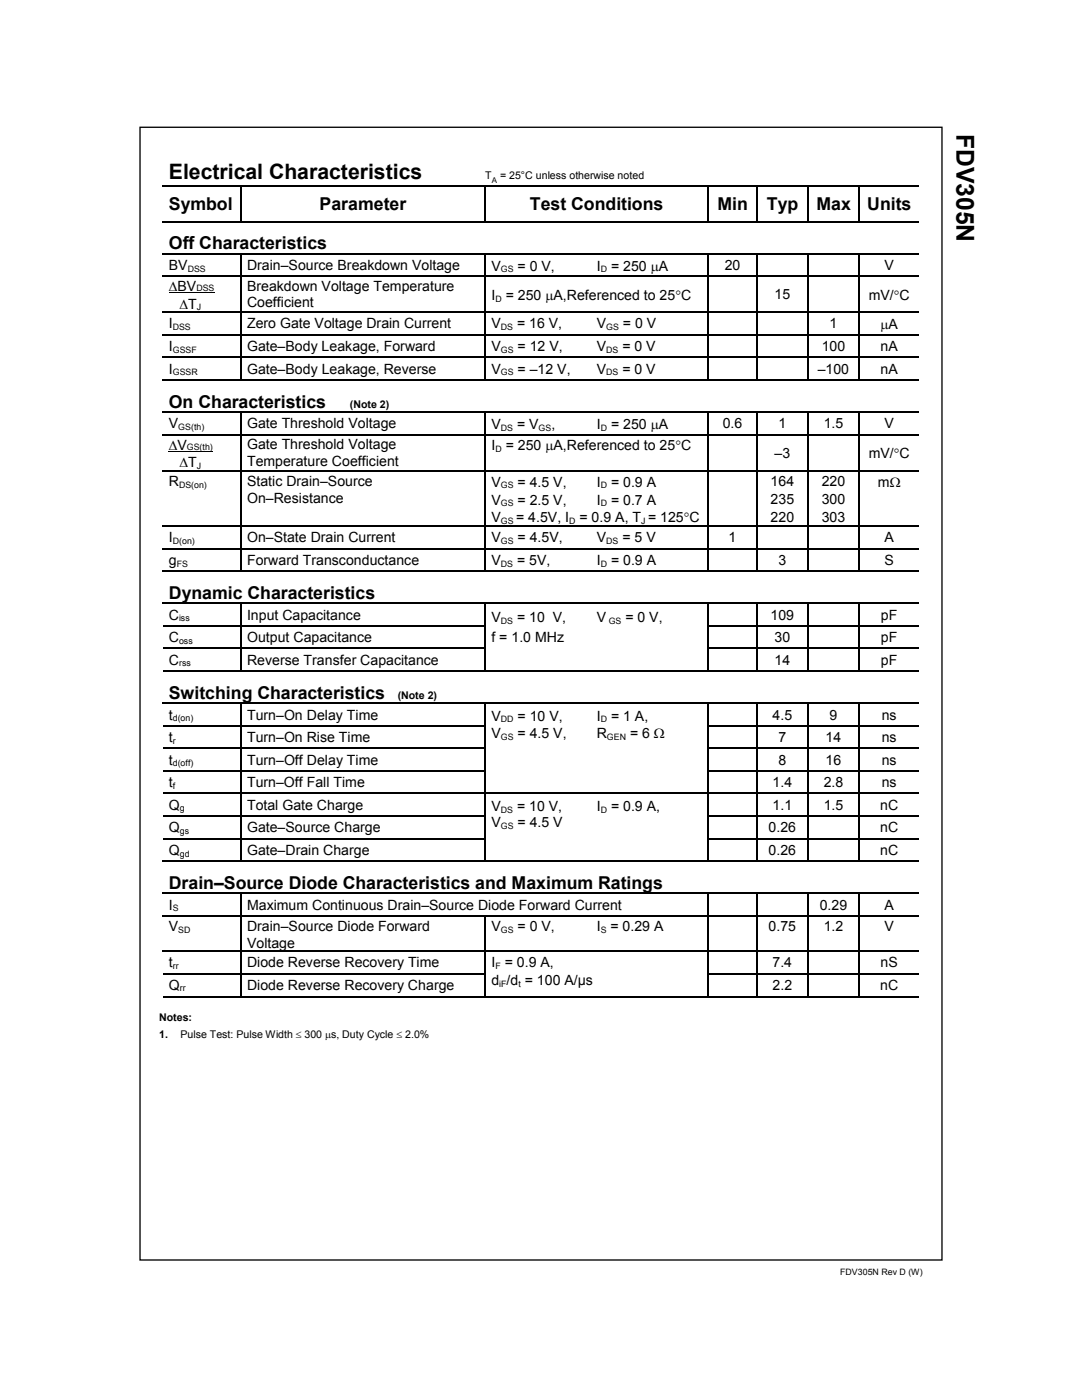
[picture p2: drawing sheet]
<svg xmlns="http://www.w3.org/2000/svg" width="216mm" height="279mm" viewBox="0 0 216 279" stroke-linecap="round" stroke-linejoin="round" font-family="sans-serif">
<defs><g id="words">
<text font-size="4.9" x="190.9" y="26.7" transform="rotate(90 190.9 26.7)">FDV305N</text>
<text font-size="4.2" x="33.7" y="35.7">Electrical Characteristics</text>
<g font-size="3.5">
<text x="33.7" y="41.9">Symbol</text>
<text x="63.8" y="41.9">Parameter</text>
<text x="105.7" y="41.9">Test Conditions</text>
<text x="143.1" y="41.9">Min</text>
<text x="153" y="41.9">Typ</text>
<text x="162.9" y="41.9">Max</text>
<text x="173" y="41.9">Units</text>
<text x="33.7" y="49.8">Off Characteristics</text>
<text x="33.7" y="81.4">On Characteristics</text>
<text x="33.7" y="119.5">Dynamic Characteristics</text>
<text x="33.7" y="139.5">Switching Characteristics</text>
<text x="33.7" y="177.4">Drain–Source Diode Characteristics and Maximum Ratings</text>
</g>
<g font-size="2.8">
<text x="33.7" y="53.9">BV</text>
<text x="49.3" y="53.9">Drain–Source Breakdown Voltage</text>
<text x="98.1" y="54">V</text>
<text x="103.3" y="54">= 0 V,</text>
<text x="119.1" y="54">I</text>
<text x="121.9" y="54">= 250 µA</text>
<text x="144.6" y="53.9">20</text>
<text x="176.5" y="53.9">V</text>
<text x="33.7" y="58.1">∆BV</text>
<text x="49.3" y="58.1">Breakdown Voltage Temperature</text>
<text x="98.1" y="59.8">I</text>
<text x="100.9" y="59.8">= 250 µA,Referenced to 25°C</text>
<text x="154.6" y="59.7">15</text>
<text x="173.4" y="59.8">mV/°C</text>
<text x="33.7" y="65.6">I</text>
<text x="35.8" y="61.6">∆T</text>
<text x="49.3" y="61.3">Coefficient</text>
<text x="49.3" y="65.6">Zero Gate Voltage Drain Current</text>
<text x="98.1" y="65.6">V</text>
<text x="103.2" y="65.6">= 16 V,</text>
<text x="119.1" y="65.6">V</text>
<text x="124.3" y="65.6">= 0 V</text>
<text x="165.5" y="65.6">1</text>
<text x="175.7" y="65.7">µA</text>
<text x="33.7" y="70.1">I</text>
<text x="49.3" y="70.1">Gate–Body Leakage, Forward</text>
<text x="98.1" y="70.1">V</text>
<text x="103.3" y="70.1">= 12 V,</text>
<text x="119.1" y="70.1">V</text>
<text x="124.2" y="70.1">= 0 V</text>
<text x="164" y="70.1">100</text>
<text x="175.7" y="70.1">nA</text>
<text x="33.7" y="74.5">I</text>
<text x="49.3" y="74.5">Gate–Body Leakage, Reverse</text>
<text x="98.1" y="74.5">V</text>
<text x="103.3" y="74.5">= –12 V,</text>
<text x="119.1" y="74.5">V</text>
<text x="124.2" y="74.5">= 0 V</text>
<text x="163.2" y="74.5">–100</text>
<text x="175.7" y="74.5">nA</text>
<text x="33.7" y="85.5">V</text>
<text x="33.7" y="89.7">∆V</text>
<text x="49.3" y="89.7">Gate Threshold Voltage</text>
<text x="49.3" y="85.5">Gate Threshold Voltage</text>
<text x="98.1" y="89.8">I</text>
<text x="98.1" y="85.6">V</text>
<text x="100.9" y="89.8">= 250 µA,Referenced to 25°C</text>
<text x="103.2" y="85.6">= V</text>
<text x="110" y="85.6">,</text>
<text x="119.1" y="85.6">I</text>
<text x="121.9" y="85.6">= 250 µA</text>
<text x="144.2" y="85.5">0.6</text>
<text x="155.3" y="85.5">1</text>
<text x="164.4" y="85.5">1.5</text>
<text x="176.5" y="85.5">V</text>
<text x="35.8" y="93.2">∆T</text>
<text x="49.3" y="92.9">Temperature Coefficient</text>
<text x="154.6" y="91.3">–3</text>
<text x="173.4" y="91.4">mV/°C</text>
<text x="33.7" y="97">R</text>
<text x="49.3" y="100.3">On–Resistance</text>
<text x="49.3" y="97">Static Drain–Source</text>
<text x="98.1" y="97.1">V</text>
<text x="98.1" y="100.7">V</text>
<text x="103.3" y="97.1">= 4.5 V,</text>
<text x="103.3" y="100.7">= 2.5 V,</text>
<text x="119.1" y="97.1">I</text>
<text x="119.1" y="100.7">I</text>
<text x="121.9" y="97.1">= 0.9 A</text>
<text x="121.9" y="100.7">= 0.7 A</text>
<text x="153.8" y="97">164</text>
<text x="153.8" y="100.6">235</text>
<text x="164" y="97">220</text>
<text x="164" y="100.6">300</text>
<text x="175.2" y="97.3">mΩ</text>
<text x="98.1" y="104.2">V</text>
<text x="103" y="104.2">= 4.5V, I</text>
<text x="115.6" y="104.2">= 0.9 A, T = 125°C</text>
<text x="153.8" y="104.2">220</text>
<text x="164" y="104.2">303</text>
<text x="33.7" y="108.2">I</text>
<text x="33.7" y="112.7">g</text>
<text x="49.3" y="112.7">Forward Transconductance</text>
<text x="49.3" y="108.2">On–State Drain Current</text>
<text x="98.1" y="108.2">V</text>
<text x="98.1" y="112.7">V</text>
<text x="103.2" y="112.7">= 5V,</text>
<text x="103.3" y="108.2">= 4.5V,</text>
<text x="119.1" y="112.7">I</text>
<text x="119.1" y="108.2">V</text>
<text x="121.9" y="112.7">= 0.9 A</text>
<text x="124.2" y="108.2">= 5 V</text>
<text x="145.4" y="108.2">1</text>
<text x="155.3" y="112.7">3</text>
<text x="176.5" y="108.2">A</text>
<text x="176.5" y="112.7">S</text>
<text x="33.7" y="123.7">C</text>
<text x="49.3" y="123.7">Input Capacitance</text>
<text x="98.1" y="124.2">V</text>
<text x="103.2" y="124.2">= 10 V,</text>
<text x="119.1" y="124.2">V</text>
<text x="124.8" y="124.2">= 0 V,</text>
<text x="153.8" y="123.7">109</text>
<text x="175.8" y="123.7">pF</text>
<text x="33.7" y="128.2">C</text>
<text x="49.3" y="128.2">Output Capacitance</text>
<text x="98.1" y="128.2">f = 1.0 MHz</text>
<text x="154.5" y="128.2">30</text>
<text x="175.8" y="128.2">pF</text>
<text x="33.7" y="132.7">C</text>
<text x="49.3" y="132.7">Reverse Transfer Capacitance</text>
<text x="154.6" y="132.7">14</text>
<text x="175.8" y="132.7">pF</text>
<text x="33.7" y="143.6">t</text>
<text x="49.3" y="143.6">Turn–On Delay Time</text>
<text x="98.1" y="143.8">V</text>
<text x="103.3" y="143.8">= 10 V,</text>
<text x="119.1" y="143.8">I</text>
<text x="121.9" y="143.8">= 1 A,</text>
<text x="154.2" y="143.6">4.5</text>
<text x="165.5" y="143.6">9</text>
<text x="175.9" y="143.6">ns</text>
<text x="33.7" y="148.1">t</text>
<text x="49.3" y="148.1">Turn–On Rise Time</text>
<text x="98.1" y="147.3">V</text>
<text x="103.3" y="147.3">= 4.5 V,</text>
<text x="119.1" y="147.3">R</text>
<text x="125.7" y="147.3">= 6 Ω</text>
<text x="155.3" y="148.1">7</text>
<text x="164.7" y="148.1">14</text>
<text x="175.9" y="148.1">ns</text>
<text x="33.7" y="152.6">t</text>
<text x="49.3" y="152.6">Turn–Off Delay Time</text>
<text x="155.4" y="152.6">8</text>
<text x="164.8" y="152.6">16</text>
<text x="175.9" y="152.6">ns</text>
<text x="33.7" y="157.1">t</text>
<text x="33.7" y="161.6">Q</text>
<text x="49.3" y="161.6">Total Gate Charge</text>
<text x="49.3" y="157.1">Turn–Off Fall Time</text>
<text x="98.1" y="161.8">V</text>
<text x="103.2" y="161.8">= 10 V,</text>
<text x="119.1" y="161.8">I</text>
<text x="121.9" y="161.8">= 0.9 A,</text>
<text x="154.2" y="157.1">1.4</text>
<text x="154.2" y="161.6">1.1</text>
<text x="164.4" y="157.1">2.8</text>
<text x="164.4" y="161.6">1.5</text>
<text x="175.6" y="161.6">nC</text>
<text x="175.9" y="157.1">ns</text>
<text x="33.7" y="166.1">Q</text>
<text x="49.3" y="166.1">Gate–Source Charge</text>
<text x="98.1" y="165.1">V</text>
<text x="103.3" y="165.1">= 4.5 V</text>
<text x="153.4" y="166.1">0.26</text>
<text x="175.6" y="166.1">nC</text>
<text x="33.7" y="170.6">Q</text>
<text x="49.3" y="170.6">Gate–Drain Charge</text>
<text x="153.4" y="170.6">0.26</text>
<text x="175.6" y="170.6">nC</text>
<text x="33.7" y="181.5">I</text>
<text x="33.7" y="185.9">V</text>
<text x="49.3" y="181.5">Maximum Continuous Drain–Source Diode Forward Current</text>
<text x="49.3" y="185.9">Drain–Source Diode Forward</text>
<text x="98.1" y="185.9">V</text>
<text x="103.3" y="185.9">= 0 V,</text>
<text x="119.1" y="185.9">I = 0.29 A</text>
<text x="153.4" y="185.9">0.75</text>
<text x="163.6" y="181.5">0.29</text>
<text x="164.4" y="185.9">1.2</text>
<text x="176.5" y="181.5">A</text>
<text x="176.5" y="185.9">V</text>
<text x="49.3" y="189.1">Voltage</text>
<text x="33.7" y="193">t</text>
<text x="33.7" y="197.5">Q</text>
<text x="49.3" y="197.5">Diode Reverse Recovery Charge</text>
<text x="49.3" y="193">Diode Reverse Recovery Time</text>
<text x="98.1" y="196.6">d /d = 100 A/µs</text>
<text x="98.1" y="193">I = 0.9 A,</text>
<text x="154.1" y="193">7.4</text>
<text x="154.2" y="197.5">2.2</text>
<text x="175.6" y="197.5">nC</text>
<text x="175.7" y="193">nS</text>
</g>
<g font-size="2.1">
<text x="96.8" y="35.7">T</text>
<text x="99.8" y="35.7">= 25°C unless otherwise noted</text>
<text x="69.8" y="81.4">(Note 2)</text>
<text x="79.4" y="139.5">(Note 2)</text>
<text x="31.7" y="203.8">Notes:</text>
<text x="31.7" y="207.1">1.</text>
<text x="36" y="207.1">Pulse Test: Pulse Width ≤ 300 µs, Duty Cycle ≤ 2.0%</text>
</g>
<g font-size="1.8">
<text x="37.5" y="54.3">DSS</text>
<text x="39.2" y="58.1">DSS</text>
<text x="99.9" y="54.4">GS</text>
<text x="119.9" y="54.4">D</text>
<text x="34.5" y="65.9">DSS</text>
<text x="39.2" y="61.9">J</text>
<text x="98.8" y="60.2">D</text>
<text x="99.9" y="65.9">DS</text>
<text x="121" y="65.9">GS</text>
<text x="34.5" y="70.4">GSSF</text>
<text x="99.9" y="70.4">GS</text>
<text x="121" y="70.4">DS</text>
<text x="34.5" y="74.9">GSSR</text>
<text x="99.9" y="74.9">GS</text>
<text x="121" y="74.9">DS</text>
<text x="35.6" y="85.9">GS(th)</text>
<text x="37.3" y="89.7">GS(th)</text>
<text x="99.9" y="86">DS</text>
<text x="107.5" y="86">GS</text>
<text x="119.9" y="86">D</text>
<text x="39.2" y="93.5">J</text>
<text x="98.8" y="90.2">D</text>
<text x="35.7" y="97.4">DS(on)</text>
<text x="99.9" y="97.5">GS</text>
<text x="99.9" y="101">GS</text>
<text x="119.9" y="97.5">D</text>
<text x="119.9" y="101">D</text>
<text x="99.9" y="104.5">GS</text>
<text x="113.6" y="104.5">D</text>
<text x="127.9" y="104.5">J</text>
<text x="34.5" y="108.6">D(on)</text>
<text x="35.3" y="113.1">FS</text>
<text x="99.9" y="108.6">GS</text>
<text x="99.9" y="113.1">DS</text>
<text x="119.9" y="113.1">D</text>
<text x="121" y="108.6">DS</text>
<text x="35.7" y="124">iss</text>
<text x="99.9" y="124.6">DS</text>
<text x="121.5" y="124.6">GS</text>
<text x="35.7" y="128.5">oss</text>
<text x="35.7" y="133">rss</text>
<text x="34.5" y="144">d(on)</text>
<text x="34.5" y="148.5">r</text>
<text x="99.9" y="144.2">DD</text>
<text x="99.9" y="147.6">GS</text>
<text x="119.9" y="144.2">D</text>
<text x="121.1" y="147.6">GEN</text>
<text x="34.5" y="153">d(off)</text>
<text x="34.5" y="157.5">f</text>
<text x="35.9" y="161.9">g</text>
<text x="35.9" y="166.5">gs</text>
<text x="99.9" y="162.2">DS</text>
<text x="99.9" y="165.4">GS</text>
<text x="119.9" y="162.2">D</text>
<text x="35.9" y="170.9">gd</text>
<text x="34.5" y="181.9">S</text>
<text x="35.6" y="186.2">SD</text>
<text x="99.9" y="186.2">GS</text>
<text x="119.9" y="186.2">S</text>
<text x="34.5" y="193.3">rr</text>
<text x="35.9" y="197.8">rr</text>
<text x="98.8" y="193.3">F</text>
<text x="99.6" y="196.9">iF</text>
<text x="103.4" y="196.9">t</text>
<text x="167.7" y="254.4">FDV305N Rev D (W)</text>
</g>
<text font-size="1.6" x="98.1" y="36.6">A</text>
</g></defs>
<path d="M27.9 25.4h160.1v226.1h-160.1z" fill="none" stroke="#010101" stroke-width=".26"/>
<g fill="none" stroke="#000" stroke-width=".25">
<path d="M32.4 37.1h15.5M48 37.2v6.9M48.2 37.1h48.5M96.8 37.2v6.9M96.9 37.1h44.3M141.3 37.2v6.9M141.4 37.1h9.5M151 37.2v6.9M151.2 37.1h9.9M161.2 37.2v6.9M161.3 37.1h10M171.4 37.2v6.9"/>
<path d="M171.5 37.1h11.8M32.4 44.2h150.9M32.4 50.7h15.5M32.4 55.1h15.5M48 50.8v4.2M48 55.3v6.9M48.2 50.7h48.5M48.2 55.1h48.5M96.8 50.8v4.2M96.8 55.3v6.9M96.9 50.7h44.3M96.9 55.1h44.3"/>
<path d="M141.3 50.8v4.2M141.3 55.3v6.9M141.4 50.7h9.5M141.4 55.1h9.5M151 50.8v4.2M151 55.3v6.9M151.2 50.7h9.9M151.2 55.1h9.9M161.2 50.8v4.2M161.2 55.3v6.9M161.3 50.7h10M161.3 55.1h10"/>
<path d="M171.4 50.8v4.2M171.4 55.3v6.9M171.5 50.7h11.8M171.5 55.1h11.8M32.4 62.3h15.5M32.4 66.8h15.5M32.4 71.3h15.5M32.4 75.8h150.9M48 62.5v4.2M48 67v4.2M48 71.5v4.2M48.2 62.3h48.5"/>
<path d="M48.2 66.8h48.5M48.2 71.3h48.5M96.8 62.5v4.2M96.8 67v4.2M96.8 71.5v4.2M96.9 62.3h44.3M96.9 66.8h44.3M96.9 71.3h44.3M141.3 62.5v4.2M141.3 67v4.2M141.3 71.5v4.2M141.4 62.3h9.5"/>
<path d="M141.4 66.8h9.5M141.4 71.3h9.5M151 62.5v4.2M151 67v4.2M151 71.5v4.2M151.2 62.3h9.9M151.2 66.8h9.9M151.2 71.3h9.9M161.2 62.5v4.2M161.2 67v4.2M161.2 71.5v4.2M161.3 62.3h10"/>
<path d="M161.3 66.8h10M161.3 71.3h10M171.4 62.5v4.2M171.4 67v4.2M171.4 71.5v4.2M171.5 62.3h11.8M171.5 66.8h11.8M171.5 71.3h11.8M32.4 82.3h15.5M32.4 86.8h15.5M32.4 93.9h15.5M48 82.4v4.2"/>
<path d="M48 86.9v6.9M48 94.1v10.8M48.2 82.3h48.5M48.2 86.8h48.5M48.2 93.9h48.5M96.8 82.4v4.2M96.8 86.9v6.9M96.8 94.1v10.8M96.9 82.3h44.3M96.9 86.8h44.3M96.9 93.9h44.3M141.3 82.4v4.2"/>
<path d="M141.3 86.9v6.9M141.3 94.1v10.8M141.4 82.3h9.5M141.4 86.8h9.5M141.4 93.9h9.5M151 82.4v4.2M151 86.9v6.9M151 94.1v10.8M151.2 82.3h9.9M151.2 86.8h9.9M151.2 93.9h9.9M161.2 82.4v4.2"/>
<path d="M161.2 86.9v6.9M161.2 94.1v10.8M161.3 82.3h10M161.3 86.8h10M161.3 93.9h10M171.4 82.4v4.2M171.4 86.9v6.9M171.4 94.1v10.8M171.5 82.3h11.8M171.5 86.8h11.8M171.5 93.9h11.8M32.4 105h15.5"/>
<path d="M32.4 109.5h15.5M32.4 114h150.9M48 105.1v4.3M48 109.6v4.3M48.2 105h48.5M48.2 109.5h48.5M96.8 105.1v4.3M96.8 109.6v4.3M96.9 105h44.3M96.9 109.5h44.3M141.3 105.1v4.3M141.3 109.6v4.3"/>
<path d="M141.4 105h9.5M141.4 109.5h9.5M151 105.1v4.3M151 109.6v4.3M151.2 105h9.9M151.2 109.5h9.9M161.2 105.1v4.3M161.2 109.6v4.3M161.3 105h10M161.3 109.5h10M171.4 105.1v4.3M171.4 109.6v4.3"/>
<path d="M171.5 105h11.8M171.5 109.5h11.8M32.4 120.4h15.5M32.6 124.9h15.3M32.6 129.4h15.3M32.6 133.9h150.7M48 120.6v4.2M48 125.1v4.2M48 129.6v4.2M48.2 120.4h48.5M48.2 124.9h48.5M48.2 129.4h48.5"/>
<path d="M96.8 120.6v4.2M96.8 125.1v4.2M96.8 129.6v4.2M96.9 120.4h44.3M141.3 120.6v4.2M141.3 125.1v4.2M141.3 129.6v4.2M141.4 120.4h9.5M141.4 124.9h9.5M141.4 129.4h9.5M151 120.6v4.2M151 125.1v4.2"/>
<path d="M151 129.6v4.2M151.2 120.4h9.9M151.2 124.9h9.9M151.2 129.4h9.9M161.2 120.6v4.2M161.2 125.1v4.2M161.2 129.6v4.2M161.3 120.4h10M161.3 124.9h10M161.3 129.4h10M171.4 120.6v4.2M171.4 125.1v4.2"/>
<path d="M171.4 129.6v4.2M171.5 120.4h11.8M171.5 124.9h11.8M171.5 129.4h11.8M32.4 140.4h15.5M32.6 144.9h15.3M32.6 149.4h15.3M32.6 153.9h15.3M32.6 158.3h15.3M48 140.5v4.2M48 145v4.2M48 149.5v4.2"/>
<path d="M48 154v4.2M48 158.5v4.2M48.2 140.4h48.5M48.2 144.9h48.5M48.2 149.4h48.5M48.2 153.9h48.5M48.2 158.3h48.5M96.8 140.5v4.2M96.8 145v4.2M96.8 149.5v4.2M96.8 154v4.2M96.8 158.5v4.2"/>
<path d="M96.9 140.4h44.3M96.9 158.3h44.3M141.3 140.5v4.2M141.3 145v4.2M141.3 149.5v4.2M141.3 154v4.2M141.3 158.5v4.2M141.4 140.4h9.5M141.4 144.9h9.5M141.4 149.4h9.5M141.4 153.9h9.5M141.4 158.3h9.5"/>
<path d="M151 140.5v4.2M151 145v4.2M151 149.5v4.2M151 154v4.2M151 158.5v4.2M151.2 140.4h9.9M151.2 144.9h9.9M151.2 149.4h9.9M151.2 153.9h9.9M151.2 158.3h9.9M161.2 140.5v4.2M161.2 145v4.2"/>
<path d="M161.2 149.5v4.2M161.2 154v4.2M161.2 158.5v4.2M161.3 140.4h10M161.3 144.9h10M161.3 149.4h10M161.3 153.9h10M161.3 158.3h10M171.4 140.5v4.2M171.4 145v4.2M171.4 149.5v4.2M171.4 154v4.2"/>
<path d="M171.4 158.5v4.2M171.5 140.4h11.8M171.5 144.9h11.8M171.5 149.4h11.8M171.5 153.9h11.8M171.5 158.3h11.8M32.4 171.9h150.9M32.4 178.3h15.5M32.6 162.9h15.3M32.6 167.3h15.3M48 163v4.2M48 167.5v4.2"/>
<path d="M48 178.4v4.2M48.2 162.9h48.5M48.2 167.3h48.5M48.2 178.3h93M96.8 163v4.2M96.8 167.5v4.2M141.3 163v4.2M141.3 167.5v4.2M141.3 178.4v4.2M141.4 162.9h9.5M141.4 167.3h9.5M141.4 178.3h9.5"/>
<path d="M151 163v4.2M151 167.5v4.2M151 178.4v4.2M151.2 162.9h9.9M151.2 167.3h9.9M151.2 178.3h9.9M161.2 163v4.2M161.2 167.5v4.2M161.2 178.4v4.2M161.3 162.9h10M161.3 167.3h10M161.3 178.3h10"/>
<path d="M171.4 163v4.2M171.4 167.5v4.2M171.4 178.4v4.2M171.5 162.9h11.8M171.5 167.3h11.8M171.5 178.3h11.8M32.4 182.8h15.5M32.4 189.9h15.5M32.6 194.4h15.3M32.6 198.9h15.3M48 182.9v6.9M48 190v4.3"/>
<path d="M48 194.5v4.5M48.2 182.8h48.5M48.2 189.9h48.5M48.2 194.4h48.5M48.2 198.9h48.5M96.8 182.9v6.9M96.8 190v4.3M96.8 194.5v4.5M96.9 182.8h44.3M96.9 189.9h44.3M96.9 198.9h44.3M141.3 182.9v6.9"/>
<path d="M141.3 190v4.3M141.3 194.5v4.5M141.4 182.8h9.5M141.4 189.9h9.5M141.4 194.4h9.5M141.4 198.9h9.5M151 182.9v6.9M151 190v4.3M151 194.5v4.5M151.2 182.8h9.9M151.2 189.9h9.9M151.2 194.4h9.9"/>
<path d="M151.2 198.9h9.9M161.2 182.9v6.9M161.2 190v4.3M161.2 194.5v4.5M161.3 182.8h10M161.3 189.9h10M161.3 194.4h10M161.3 198.9h10M171.4 182.9v6.9M171.4 190v4.3M171.4 194.5v4.5M171.5 182.8h11.8"/>
<path d="M171.5 189.9h11.8M171.5 194.4h11.8M171.5 198.9h11.8"/>
</g>
<g fill="#000">
<path d="M47.9 36.9h.3v.3h-.3zM96.7 36.9h.2v.3h-.2zM141.2 36.9h.2v.3h-.2zM150.9 36.9h.3v.3h-.3zM161.1 36.9h.2v.3h-.2zM171.3 36.9h.2v.3h-.2zM47.9 50.5h.3v.3h-.3zM47.9 55h.3v.3h-.3zM96.7 50.5h.2v.3h-.2zM96.7 55h.2v.3h-.2zM141.2 50.5h.2v.3h-.2zM141.2 55h.2v.3h-.2z"/>
<path d="M150.9 50.5h.3v.3h-.3zM150.9 55h.3v.3h-.3zM161.1 50.5h.2v.3h-.2zM161.1 55h.2v.3h-.2zM171.3 50.5h.2v.3h-.2zM171.3 55h.2v.3h-.2zM47.9 62.2h.3v.3h-.3zM47.9 66.7h.3v.3h-.3zM47.9 71.2h.3v.3h-.3zM96.7 62.2h.2v.3h-.2zM96.7 66.7h.2v.3h-.2zM96.7 71.2h.2v.3h-.2z"/>
<path d="M141.2 62.2h.2v.3h-.2zM141.2 66.7h.2v.3h-.2zM141.2 71.2h.2v.3h-.2zM150.9 62.2h.3v.3h-.3zM150.9 66.7h.3v.3h-.3zM150.9 71.2h.3v.3h-.3zM161.1 62.2h.2v.3h-.2zM161.1 66.7h.2v.3h-.2zM161.1 71.2h.2v.3h-.2zM171.3 62.2h.2v.3h-.2zM171.3 66.7h.2v.3h-.2zM171.3 71.2h.2v.3h-.2z"/>
<path d="M47.9 82.1h.3v.3h-.3zM47.9 86.6h.3v.3h-.3zM47.9 93.8h.3v.3h-.3zM96.7 82.1h.2v.3h-.2zM96.7 86.6h.2v.3h-.2zM96.7 93.8h.2v.3h-.2zM141.2 82.1h.2v.3h-.2zM141.2 86.6h.2v.3h-.2zM141.2 93.8h.2v.3h-.2zM150.9 82.1h.3v.3h-.3zM150.9 86.6h.3v.3h-.3zM150.9 93.8h.3v.3h-.3z"/>
<path d="M161.1 82.1h.2v.3h-.2zM161.1 86.6h.2v.3h-.2zM161.1 93.8h.2v.3h-.2zM171.3 82.1h.2v.3h-.2zM171.3 86.6h.2v.3h-.2zM171.3 93.8h.2v.3h-.2zM47.9 104.9h.3v.2h-.3zM47.9 109.4h.3v.2h-.3zM96.7 104.9h.2v.2h-.2zM96.7 109.4h.2v.2h-.2zM141.2 104.9h.2v.2h-.2zM141.2 109.4h.2v.2h-.2z"/>
<path d="M150.9 104.9h.3v.2h-.3zM150.9 109.4h.3v.2h-.3zM161.1 104.9h.2v.2h-.2zM161.1 109.4h.2v.2h-.2zM171.3 104.9h.2v.2h-.2zM171.3 109.4h.2v.2h-.2zM47.9 120.3h.3v.3h-.3zM47.9 124.8h.3v.3h-.3zM47.9 129.3h.3v.3h-.3zM96.7 120.3h.2v.3h-.2zM96.7 124.8h.2v.3h-.2zM96.7 129.3h.2v.3h-.2z"/>
<path d="M141.2 120.3h.2v.3h-.2zM141.2 124.8h.2v.3h-.2zM141.2 129.3h.2v.3h-.2zM150.9 120.3h.3v.3h-.3zM150.9 124.8h.3v.3h-.3zM150.9 129.3h.3v.3h-.3zM161.1 120.3h.2v.3h-.2zM161.1 124.8h.2v.3h-.2zM161.1 129.3h.2v.3h-.2zM171.3 120.3h.2v.3h-.2zM171.3 124.8h.2v.3h-.2zM171.3 129.3h.2v.3h-.2z"/>
<path d="M47.9 140.2h.3v.3h-.3zM47.9 144.7h.3v.3h-.3zM47.9 149.2h.3v.3h-.3zM47.9 153.7h.3v.3h-.3zM47.9 158.2h.3v.3h-.3zM96.7 140.2h.2v.3h-.2zM96.7 144.7h.2v.3h-.2zM96.7 149.2h.2v.3h-.2zM96.7 153.7h.2v.3h-.2zM96.7 158.2h.2v.3h-.2zM141.2 140.2h.2v.3h-.2zM141.2 144.7h.2v.3h-.2z"/>
<path d="M141.2 149.2h.2v.3h-.2zM141.2 153.7h.2v.3h-.2zM141.2 158.2h.2v.3h-.2zM150.9 140.2h.3v.3h-.3zM150.9 144.7h.3v.3h-.3zM150.9 149.2h.3v.3h-.3zM150.9 153.7h.3v.3h-.3zM150.9 158.2h.3v.3h-.3zM161.1 140.2h.2v.3h-.2zM161.1 144.7h.2v.3h-.2zM161.1 149.2h.2v.3h-.2zM161.1 153.7h.2v.3h-.2z"/>
<path d="M161.1 158.2h.2v.3h-.2zM171.3 140.2h.2v.3h-.2zM171.3 144.7h.2v.3h-.2zM171.3 149.2h.2v.3h-.2zM171.3 153.7h.2v.3h-.2zM171.3 158.2h.2v.3h-.2zM47.9 162.7h.3v.3h-.3zM47.9 167.2h.3v.3h-.3zM47.9 178.2h.3v.2h-.3zM96.7 162.7h.2v.3h-.2zM96.7 167.2h.2v.3h-.2zM141.2 162.7h.2v.3h-.2z"/>
<path d="M141.2 167.2h.2v.3h-.2zM141.2 178.2h.2v.2h-.2zM150.9 162.7h.3v.3h-.3zM150.9 167.2h.3v.3h-.3zM150.9 178.2h.3v.2h-.3zM161.1 162.7h.2v.3h-.2zM161.1 167.2h.2v.3h-.2zM161.1 178.2h.2v.2h-.2zM171.3 162.7h.2v.3h-.2zM171.3 167.2h.2v.3h-.2zM171.3 178.2h.2v.2h-.2zM47.9 182.6h.3v.3h-.3z"/>
<path d="M47.9 189.8h.3v.2h-.3zM47.9 194.3h.3v.2h-.3zM96.7 182.6h.2v.3h-.2zM96.7 189.8h.2v.2h-.2zM96.7 194.3h.2v.2h-.2zM141.2 182.6h.2v.3h-.2zM141.2 189.8h.2v.2h-.2zM141.2 194.3h.2v.2h-.2zM150.9 182.6h.3v.3h-.3zM150.9 189.8h.3v.2h-.3zM150.9 194.3h.3v.2h-.3zM161.1 182.6h.2v.3h-.2z"/>
<path d="M161.1 189.8h.2v.2h-.2zM161.1 194.3h.2v.2h-.2zM171.3 182.6h.2v.3h-.2zM171.3 189.8h.2v.2h-.2zM171.3 194.3h.2v.2h-.2z"/>
</g>
<path d="M33.7 58.4h9.1M33.7 90h8.8" fill="none" stroke="#000" stroke-width=".2"/>
<use href="#words"/>
</svg>
